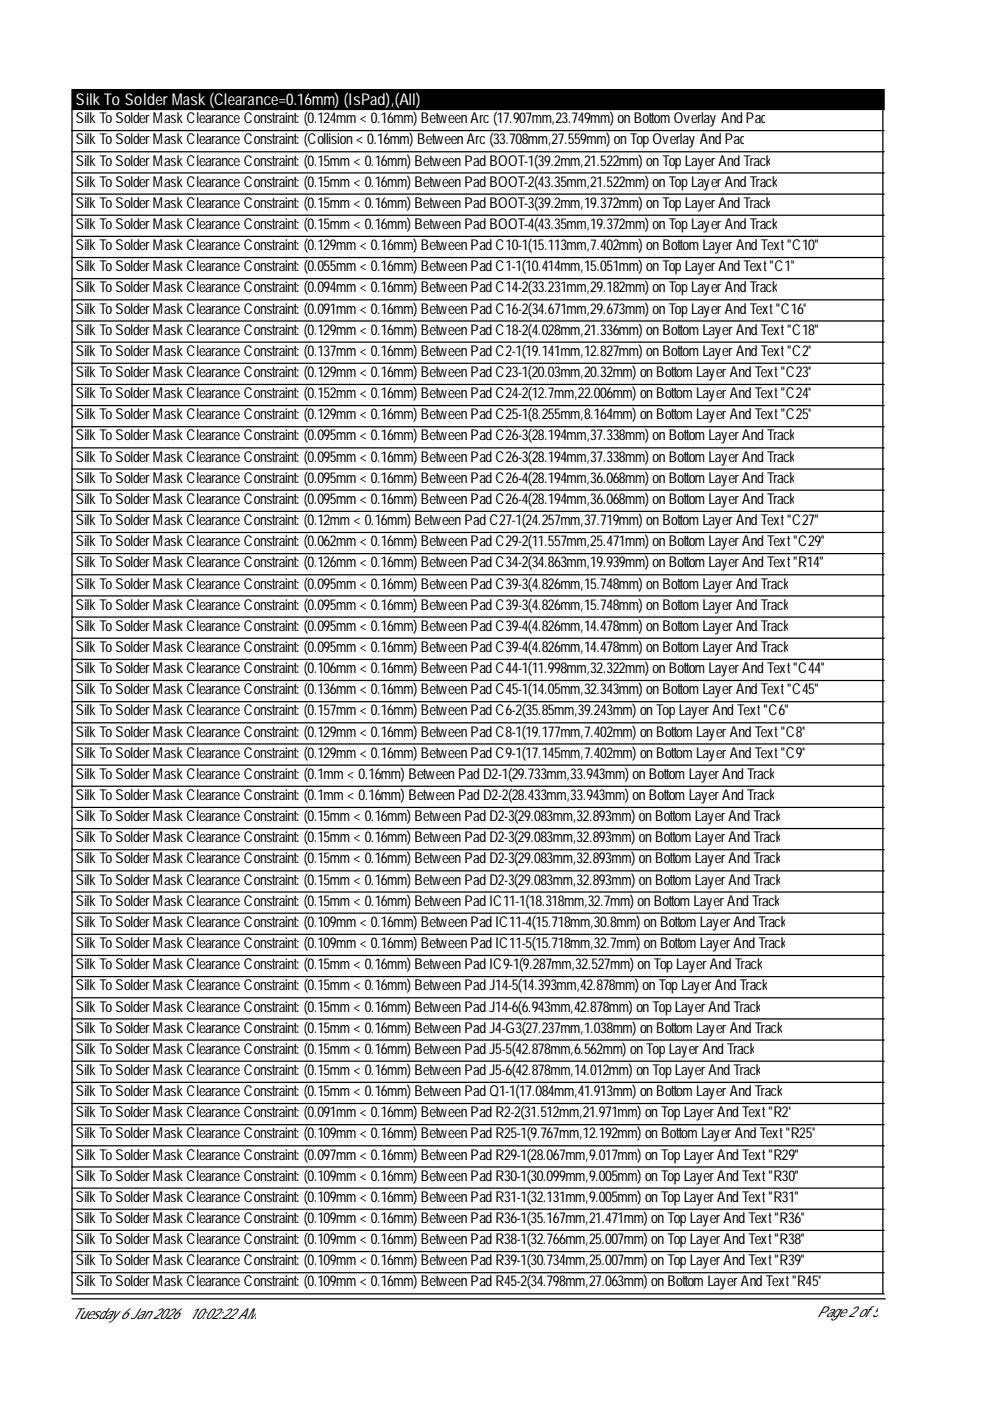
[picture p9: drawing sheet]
<svg xmlns="http://www.w3.org/2000/svg" width="210mm" height="297mm" viewBox="0 0 210 297" stroke-linecap="round" stroke-linejoin="round" font-family="sans-serif">
<defs><g id="words">
<text font-size="3.4" fill="#fff" x="16.1" y="22.2">Silk To SolderMask (Clearance=0.16mm) (IsPad),(All)</text>
<g font-size="3.2">
<text x="16.1" y="26.1">SilkToSolderMaskClearanceConstraint: (0.124mm&lt; 0.16mm) BetweenArc(17.907mm,23.749mm) onBottomOverlay AndPad</text>
<text x="16.1" y="30.6">SilkToSolderMaskClearanceConstraint: (Collision&lt; 0.16mm) BetweenArc(33.708mm,27.559mm) onTopOverlay AndPad</text>
<text x="16.1" y="35.1">SilkToSolderMaskClearanceConstraint: (0.15mm&lt; 0.16mm) BetweenPadBOOT-1(39.2mm,21.522mm) onTopLayerAndTrack</text>
<text x="16.1" y="39.6">SilkToSolderMaskClearanceConstraint: (0.15mm&lt; 0.16mm) BetweenPadBOOT-2(43.35mm,21.522mm) onTopLayerAndTrack</text>
<text x="16.1" y="44.1">SilkToSolderMaskClearanceConstraint: (0.15mm&lt; 0.16mm) BetweenPadBOOT-3(39.2mm,19.372mm) onTopLayerAndTrack</text>
<text x="16.1" y="48.6">SilkToSolderMaskClearanceConstraint: (0.15mm&lt; 0.16mm) BetweenPadBOOT-4(43.35mm,19.372mm) onTopLayerAndTrack</text>
<text x="16.1" y="53">SilkToSolderMaskClearanceConstraint: (0.129mm&lt; 0.16mm) BetweenPadC10-1(15.113mm,7.402mm) onBottomLayerAndText&quot;C10&quot;</text>
<text x="16.1" y="57.5">SilkToSolderMaskClearanceConstraint: (0.055mm&lt; 0.16mm) BetweenPadC1-1(10.414mm,15.051mm) onTopLayerAndText&quot;C1&quot;</text>
<text x="16.1" y="62">SilkToSolderMaskClearanceConstraint: (0.094mm&lt; 0.16mm) BetweenPadC14-2(33.231mm,29.182mm) onTopLayerAndTrack</text>
<text x="16.1" y="66.5">SilkToSolderMaskClearanceConstraint: (0.091mm&lt; 0.16mm) BetweenPadC16-2(34.671mm,29.673mm) onTopLayerAndText&quot;C16&quot;</text>
<text x="16.1" y="71">SilkToSolderMaskClearanceConstraint: (0.129mm&lt; 0.16mm) BetweenPadC18-2(4.028mm,21.336mm) onBottomLayerAndText&quot;C18&quot;</text>
<text x="16.1" y="75.5">SilkToSolderMaskClearanceConstraint: (0.137mm&lt; 0.16mm) BetweenPadC2-1(19.141mm,12.827mm) onBottomLayerAndText&quot;C2&quot;</text>
<text x="16.1" y="79.9">SilkToSolderMaskClearanceConstraint: (0.129mm&lt; 0.16mm) BetweenPadC23-1(20.03mm,20.32mm) onBottomLayerAndText&quot;C23&quot;</text>
<text x="16.1" y="84.4">SilkToSolderMaskClearanceConstraint: (0.152mm&lt; 0.16mm) BetweenPadC24-2(12.7mm,22.006mm) onBottomLayerAndText&quot;C24&quot;</text>
<text x="16.1" y="88.9">SilkToSolderMaskClearanceConstraint: (0.129mm&lt; 0.16mm) BetweenPadC25-1(8.255mm,8.164mm) onBottomLayerAndText&quot;C25&quot;</text>
<text x="16.1" y="93.4">SilkToSolderMaskClearanceConstraint: (0.095mm&lt; 0.16mm) BetweenPadC26-3(28.194mm,37.338mm) onBottomLayerAndTrack</text>
<text x="16.1" y="97.9">SilkToSolderMaskClearanceConstraint: (0.095mm&lt; 0.16mm) BetweenPadC26-3(28.194mm,37.338mm) onBottomLayerAndTrack</text>
<text x="16.1" y="102.4">SilkToSolderMaskClearanceConstraint: (0.095mm&lt; 0.16mm) BetweenPadC26-4(28.194mm,36.068mm) onBottomLayerAndTrack</text>
<text x="16.1" y="106.8">SilkToSolderMaskClearanceConstraint: (0.095mm&lt; 0.16mm) BetweenPadC26-4(28.194mm,36.068mm) onBottomLayerAndTrack</text>
<text x="16.1" y="111.3">SilkToSolderMaskClearanceConstraint: (0.12mm&lt; 0.16mm) BetweenPadC27-1(24.257mm,37.719mm) onBottomLayerAndText&quot;C27&quot;</text>
<text x="16.1" y="115.8">SilkToSolderMaskClearanceConstraint: (0.062mm&lt; 0.16mm) BetweenPadC29-2(11.557mm,25.471mm) onBottomLayerAndText&quot;C29&quot;</text>
<text x="16.1" y="120.3">SilkToSolderMaskClearanceConstraint: (0.126mm&lt; 0.16mm) BetweenPadC34-2(34.863mm,19.939mm) onBottomLayerAndText&quot;R14&quot;</text>
<text x="16.1" y="124.8">SilkToSolderMaskClearanceConstraint: (0.095mm&lt; 0.16mm) BetweenPadC39-3(4.826mm,15.748mm) onBottomLayerAndTrack</text>
<text x="16.1" y="129.3">SilkToSolderMaskClearanceConstraint: (0.095mm&lt; 0.16mm) BetweenPadC39-3(4.826mm,15.748mm) onBottomLayerAndTrack</text>
<text x="16.1" y="133.8">SilkToSolderMaskClearanceConstraint: (0.095mm&lt; 0.16mm) BetweenPadC39-4(4.826mm,14.478mm) onBottomLayerAndTrack</text>
<text x="16.1" y="138.2">SilkToSolderMaskClearanceConstraint: (0.095mm&lt; 0.16mm) BetweenPadC39-4(4.826mm,14.478mm) onBottomLayerAndTrack</text>
<text x="16.1" y="142.7">SilkToSolderMaskClearanceConstraint: (0.106mm&lt; 0.16mm) BetweenPadC44-1(11.998mm,32.322mm) onBottomLayerAndText&quot;C44&quot;</text>
<text x="16.1" y="147.2">SilkToSolderMaskClearanceConstraint: (0.136mm&lt; 0.16mm) BetweenPadC45-1(14.05mm,32.343mm) onBottomLayerAndText&quot;C45&quot;</text>
<text x="16.1" y="151.7">SilkToSolderMaskClearanceConstraint: (0.157mm&lt; 0.16mm) BetweenPadC6-2(35.85mm,39.243mm) onTopLayerAndText&quot;C6&quot;</text>
<text x="16.1" y="156.2">SilkToSolderMaskClearanceConstraint: (0.129mm&lt; 0.16mm) BetweenPadC8-1(19.177mm,7.402mm) onBottomLayerAndText&quot;C8&quot;</text>
<text x="16.1" y="160.7">SilkToSolderMaskClearanceConstraint: (0.129mm&lt; 0.16mm) BetweenPadC9-1(17.145mm,7.402mm) onBottomLayerAndText&quot;C9&quot;</text>
<text x="16.1" y="165.1">SilkToSolderMaskClearanceConstraint: (0.1mm&lt; 0.16mm) BetweenPadD2-1(29.733mm,33.943mm) onBottomLayerAndTrack</text>
<text x="16.1" y="169.6">SilkToSolderMaskClearanceConstraint: (0.1mm&lt; 0.16mm) BetweenPadD2-2(28.433mm,33.943mm) onBottomLayerAndTrack</text>
<text x="16.1" y="174.1">SilkToSolderMaskClearanceConstraint: (0.15mm&lt; 0.16mm) BetweenPadD2-3(29.083mm,32.893mm) onBottomLayerAndTrack</text>
<text x="16.1" y="178.6">SilkToSolderMaskClearanceConstraint: (0.15mm&lt; 0.16mm) BetweenPadD2-3(29.083mm,32.893mm) onBottomLayerAndTrack</text>
<text x="16.1" y="183.1">SilkToSolderMaskClearanceConstraint: (0.15mm&lt; 0.16mm) BetweenPadD2-3(29.083mm,32.893mm) onBottomLayerAndTrack</text>
<text x="16.1" y="187.6">SilkToSolderMaskClearanceConstraint: (0.15mm&lt; 0.16mm) BetweenPadD2-3(29.083mm,32.893mm) onBottomLayerAndTrack</text>
<text x="16.1" y="192">SilkToSolderMaskClearanceConstraint: (0.15mm&lt; 0.16mm) BetweenPadIC11-1(18.318mm,32.7mm) onBottomLayerAndTrack</text>
<text x="16.1" y="196.5">SilkToSolderMaskClearanceConstraint: (0.109mm&lt; 0.16mm) BetweenPadIC11-4(15.718mm,30.8mm) onBottomLayerAndTrack</text>
<text x="16.1" y="201">SilkToSolderMaskClearanceConstraint: (0.109mm&lt; 0.16mm) BetweenPadIC11-5(15.718mm,32.7mm) onBottomLayerAndTrack</text>
<text x="16.1" y="205.5">SilkToSolderMaskClearanceConstraint: (0.15mm&lt; 0.16mm) BetweenPadIC9-1(9.287mm,32.527mm) onTopLayerAndTrack</text>
<text x="16.1" y="210">SilkToSolderMaskClearanceConstraint: (0.15mm&lt; 0.16mm) BetweenPadJ14-5(14.393mm,42.878mm) onTopLayerAndTrack</text>
<text x="16.1" y="214.5">SilkToSolderMaskClearanceConstraint: (0.15mm&lt; 0.16mm) BetweenPadJ14-6(6.943mm,42.878mm) onTopLayerAndTrack</text>
<text x="16.1" y="218.9">SilkToSolderMaskClearanceConstraint: (0.15mm&lt; 0.16mm) BetweenPadJ4-G3(27.237mm,1.038mm) onBottomLayerAndTrack</text>
<text x="16.1" y="223.4">SilkToSolderMaskClearanceConstraint: (0.15mm&lt; 0.16mm) BetweenPadJ5-5(42.878mm,6.562mm) onTopLayerAndTrack</text>
<text x="16.1" y="227.9">SilkToSolderMaskClearanceConstraint: (0.15mm&lt; 0.16mm) BetweenPadJ5-6(42.878mm,14.012mm) onTopLayerAndTrack</text>
<text x="16.1" y="232.4">SilkToSolderMaskClearanceConstraint: (0.15mm&lt; 0.16mm) BetweenPadQ1-1(17.084mm,41.913mm) onBottomLayerAndTrack</text>
<text x="16.1" y="236.9">SilkToSolderMaskClearanceConstraint: (0.091mm&lt; 0.16mm) BetweenPadR2-2(31.512mm,21.971mm) onTopLayerAndText&quot;R2&quot;</text>
<text x="16.1" y="241.4">SilkToSolderMaskClearanceConstraint: (0.109mm&lt; 0.16mm) BetweenPadR25-1(9.767mm,12.192mm) onBottomLayerAndText&quot;R25&quot;</text>
<text x="16.1" y="245.9">SilkToSolderMaskClearanceConstraint: (0.097mm&lt; 0.16mm) BetweenPadR29-1(28.067mm,9.017mm) onTopLayerAndText&quot;R29&quot;</text>
<text x="16.1" y="250.3">SilkToSolderMaskClearanceConstraint: (0.109mm&lt; 0.16mm) BetweenPadR30-1(30.099mm,9.005mm) onTopLayerAndText&quot;R30&quot;</text>
<text x="16.1" y="254.8">SilkToSolderMaskClearanceConstraint: (0.109mm&lt; 0.16mm) BetweenPadR31-1(32.131mm,9.005mm) onTopLayerAndText&quot;R31&quot;</text>
<text x="16.1" y="259.3">SilkToSolderMaskClearanceConstraint: (0.109mm&lt; 0.16mm) BetweenPadR36-1(35.167mm,21.471mm) onTopLayerAndText&quot;R36&quot;</text>
<text x="16.1" y="263.8">SilkToSolderMaskClearanceConstraint: (0.109mm&lt; 0.16mm) BetweenPadR38-1(32.766mm,25.007mm) onTopLayerAndText&quot;R38&quot;</text>
<text x="16.1" y="268.3">SilkToSolderMaskClearanceConstraint: (0.109mm&lt; 0.16mm) BetweenPadR39-1(30.734mm,25.007mm) onTopLayerAndText&quot;R39&quot;</text>
<text x="16.1" y="272.8">SilkToSolderMaskClearanceConstraint: (0.109mm&lt; 0.16mm) BetweenPadR45-2(34.798mm,27.063mm) onBottomLayerAndText&quot;R45&quot;</text>
<text x="15.3" y="279.6">Tuesday6Jan2026</text>
<text x="40.1" y="279.6">10:02:22AM</text>
<text x="173.2" y="279.3">Page2of5</text>
</g>
</g></defs>
<path d="M15.3 19h172.1v4.2h-172.1z" fill="#000" stroke="#000" stroke-width=".26"/>
<g fill="none" stroke="#000" stroke-width=".26">
<path d="M15.3 27.7h172.1M15.3 23.2v251.1h172.1M15.3 32.2h172.1M15.3 36.7h172.1M187.2 23.2v251.1M15.3 41.1h172.1M15.3 45.6h172.1M15.3 50.1h172.1M15.3 54.6h172.1M15.3 59.1h172.1M15.3 63.6h172.1M15.3 68.1h172.1"/>
<path d="M15.3 72.5h172.1M15.3 77h172.1M15.3 81.5h172.1M15.3 86h172.1M15.3 90.5h172.1M15.3 95h172.1M15.3 99.4h172.1M15.3 103.9h172.1M15.3 108.4h172.1M15.3 112.9h172.1M15.3 117.4h172.1M15.3 121.9h172.1"/>
<path d="M15.3 126.3h172.1M15.3 130.8h172.1M15.3 135.3h172.1M15.3 139.8h172.1M15.3 144.3h172.1M15.3 148.8h172.1M15.3 153.3h172.1M15.3 157.7h172.1M15.3 162.2h172.1M15.3 166.7h172.1M15.3 171.2h172.1M15.3 175.7h172.1"/>
<path d="M15.3 180.2h172.1M15.3 184.6h172.1M15.3 189.1h172.1M15.3 193.6h172.1M15.3 198.1h172.1M15.3 202.6h172.1M15.3 207.1h172.1M15.3 211.5h172.1M15.3 216h172.1M15.3 220.5h172.1M15.3 225h172.1M15.3 229.5h172.1"/>
<path d="M15.3 234h172.1M15.3 238.5h172.1M15.3 242.9h172.1M15.3 247.4h172.1M15.3 251.9h172.1M15.3 256.4h172.1M15.3 260.9h172.1M15.3 265.4h172.1M15.3 269.8h172.1M15.3 275.4h172.4"/>
</g>
<use href="#words"/>
</svg>
